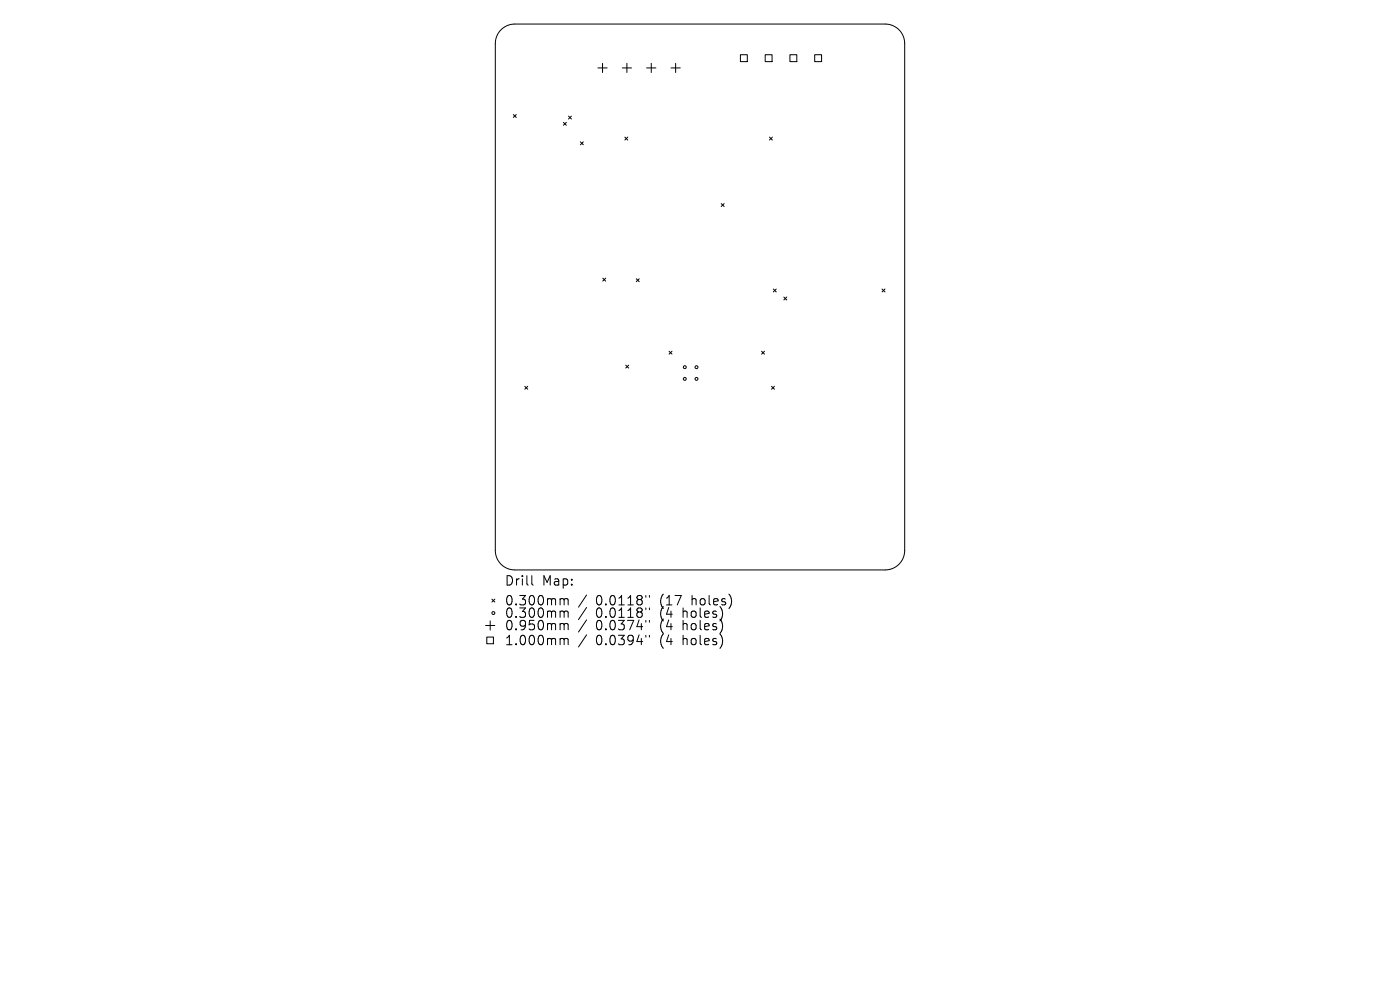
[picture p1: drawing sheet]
<svg xmlns="http://www.w3.org/2000/svg" width="297mm" height="210mm" viewBox="0 0 297 210" stroke-linecap="round" stroke-linejoin="round" font-family="sans-serif">
<defs><g id="words">
<g font-size="2.8">
<text x="107" y="124.5">Drill</text>
<text x="115" y="124.5">Map:</text>
<text x="107" y="128.7">0.300mm</text>
<text x="107" y="131.3">0.300mm</text>
<text x="126.4" y="128.7">0.0118&quot;</text>
<text x="126.4" y="131.3">0.0118&quot;</text>
<text x="140.1" y="128.7">(17</text>
<text x="140.1" y="131.3">(4</text>
<text x="145.1" y="131.3">holes)</text>
<text x="147" y="128.7">holes)</text>
<text x="107" y="134">0.950mm</text>
<text x="107" y="137.1">1.000mm</text>
<text x="126.4" y="134">0.0374&quot;</text>
<text x="126.4" y="137.1">0.0394&quot;</text>
<text x="140.1" y="134">(4</text>
<text x="140.1" y="137.1">(4</text>
<text x="145.1" y="134">holes)</text>
<text x="145.1" y="137.1">holes)</text>
</g>
</g></defs>
<g fill="none" stroke="#000" stroke-width=".21">
<path d="M106.3 6.3a4.1 4.1 0 0 1 2.9-1.2h78.6a4.1 4.1 0 0 1 4.1 4.1v107.6a4.1 4.1 0 0 1-4.1 4.1h-78.6a4.1 4.1 0 0 1-4.1-4.1v-107.6a4.1 4.1 0 0 1 1.2-2.9zM126.8 14.4h2M127.8 13.4v2M132 14.4h2M133 13.4v2M137.2 14.4h1.9M138.2 13.4v2M142.3 14.4h2M143.3 13.4v2M157.1 11.6h1.4v1.5h-1.4zM162.3 11.6h1.5v1.5h-1.5zM167.6 11.6h1.4v1.5h-1.4z"/>
<path d="M172.8 11.6h1.5v1.5h-1.5zM108.9 24.3l.6 .6M109.5 24.3l-.6 .6M119.5 26l.6 .6M120.1 26l-.6 .6M120.6 24.6l.6 .6M121.2 24.6l-.6 .6M123.1 30.1l.6 .6M123.7 30.1l-.6 .6M132.6 29.1l.6 .6M133.2 29.1l-.6 .6M163.2 29.1l.7 .6"/>
<path d="M163.9 29.1l-.7 .6M127.9 59l.6 .6M128.5 59l-.6 .6M135 59.1l.6 .7M135.6 59.1l-.6 .7M153 43.2l.6 .6M153.6 43.2l-.6 .6M132.8 77.5l.6 .6M133.4 77.5l-.6 .6M141.9 74.5l.7 .6M142.6 74.5l-.7 .6M161.6 74.5l.6 .6"/>
<path d="M162.2 74.5l-.6 .6M164.1 61.3l.6 .6M164.7 61.3l-.6 .6M166.3 63l.6 .6M166.9 63l-.6 .6M187.1 61.3l.6 .6M187.7 61.3l-.6 .6M111.3 81.9l.7 .7M112 81.9l-.7 .7M163.7 81.9l.6 .7M164.3 81.9l-.6 .7M103 132.7h2"/>
<path d="M103.3 135.1h1.4v1.5h-1.4zM104 131.7v2M104.4 127.1l.6 .6M105 127.1l-.6 .6M112.8 122.1v1.7l.3 .3M119.1 127h.3l.3 .3M119.1 129.6h.3l.3 .3M119.1 132.3h.3l.3 .3M119.1 135.4h.3l.3 .3M119.7 127.3l.3-.3 .4 .1 .1 1.2M119.7 127.3v1M119.7 129.9v1.1"/>
<path d="M119.7 132.6v1M119.7 135.7v1.1M119.7 129.9l.3-.3 .4 .1 .1 1.3M119.7 132.6l.3-.3 .4 .1 .1 1.2M119.7 135.7l.3-.3 .4 .1 .1 1.3M124.4 126.2l-1.7 2.6M124.4 128.9l-1.7 2.5M124.4 131.5l-1.7 2.6M124.4 134.7l-1.7 2.5M137 126.3v.4M137 129v.3M137 131.6v.4"/>
<path d="M137 134.8v.3M137.8 126.3v.4M137.8 129v.3M137.8 131.6v.4M137.8 134.8v.3"/>
<circle cx="145.3" cy="77.9" r=".31"/>
<circle cx="147.8" cy="77.9" r=".31"/>
<circle cx="145.3" cy="80.4" r=".31"/>
<circle cx="147.8" cy="80.4" r=".31"/>
<circle cx="104.7" cy="130" r=".31"/>
</g>
<use href="#words"/>
</svg>
